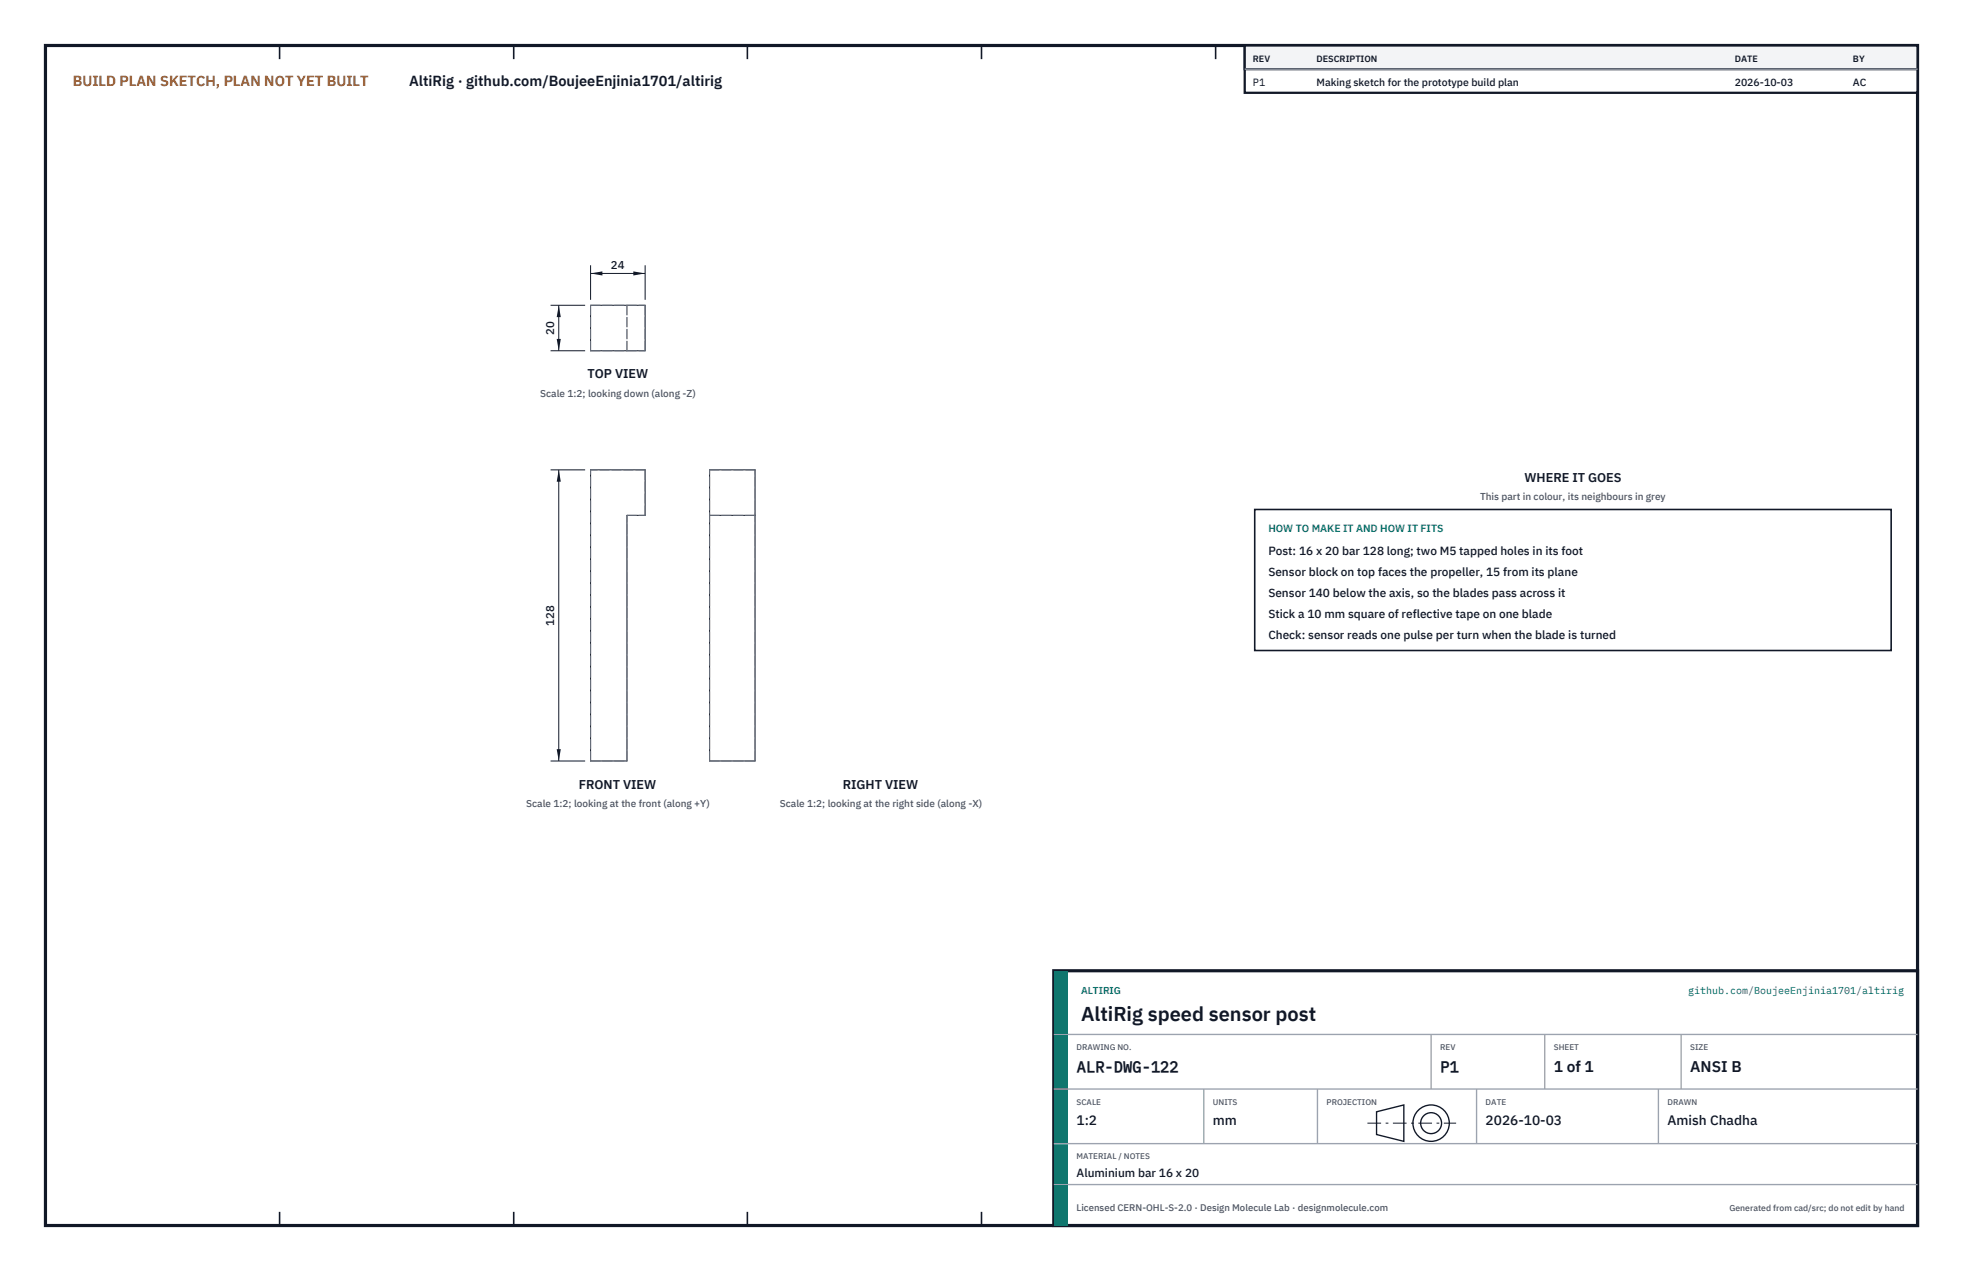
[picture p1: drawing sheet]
<svg xmlns="http://www.w3.org/2000/svg" width="432mm" height="279mm" viewBox="0 0 432 279" stroke-linecap="round" stroke-linejoin="round" font-family="sans-serif">
<defs><g id="words">
<text font-size="4.4" fill="#111827" x="237.8" y="224.4">AltiRig speed sensor post</text>
<g font-size="3.4" fill="#111827">
<text x="236.8" y="235.6">ALR-DWG-122</text>
<text x="316.8" y="235.6">P1</text>
<text x="341.8" y="235.6">1 of 1</text>
<text x="371.8" y="235.6">ANSI B</text>
</g>
<text font-size="3.2" fill="#b45309" x="16" y="19">BUILD PLAN SKETCH, PLAN NOT YET BUILT</text>
<text font-size="3.2" fill="#111827" x="90" y="19">AltiRig · github.com/BoujeeEnjinia1701/altirig</text>
<g font-size="3" fill="#111827">
<text x="236.8" y="247.2">1:2</text>
<text x="266.8" y="247.2">mm</text>
<text x="326.8" y="247.2">2026-10-03</text>
<text x="366.8" y="247.2">Amish Chadha</text>
</g>
<g font-size="2.8" fill="#111827">
<text x="129.2" y="83.2">TOP VIEW</text>
<text x="335.3" y="106">WHERE IT GOES</text>
<text x="127.3" y="173.4">FRONT VIEW</text>
<text x="185.4" y="173.4">RIGHT VIEW</text>
</g>
<g font-size="2.6" fill="#111827">
<text x="279" y="122">Post: 16 x 20 bar 128 long; two M5 tapped holes in its foot</text>
<text x="279" y="126.6">Sensor block on top faces the propeller, 15 from its plane</text>
<text x="279" y="131.2">Sensor 140 below the axis, so the blades pass across it</text>
<text x="279" y="135.8">Stick a 10 mm square of reflective tape on one blade</text>
<text x="279" y="140.4">Check: sensor reads one pulse per turn when the blade is turned</text>
<text x="236.8" y="258.8">Aluminium bar 16 x 20</text>
</g>
<g font-size="2.5" fill="#111827">
<text x="134.4" y="59.1">24</text>
<text x="121.9" y="73.6" transform="rotate(-90 121.9 73.6)">20</text>
<text x="121.9" y="137.5" transform="rotate(-90 121.9 137.5)">128</text>
</g>
<g font-size="2.3" fill="#111827">
<text x="275.6" y="18.8">P1</text>
<text x="289.6" y="18.8">Making sketch for the prototype build plan</text>
<text x="381.6" y="18.8">2026-10-03</text>
<text x="407.6" y="18.8">AC</text>
</g>
<text font-size="2.3" fill="#0f766e" x="279" y="117">HOW TO MAKE IT AND HOW IT FITS</text>
<g font-size="2.2" fill="#4b5563">
<text x="118.8" y="87.2">Scale 1:2; looking down (along -Z)</text>
<text x="325.6" y="110">This part in colour, its neighbours in grey</text>
<text x="115.7" y="177.4">Scale 1:2; looking at the front (along +Y)</text>
<text x="171.5" y="177.4">Scale 1:2; looking at the right side (along -X)</text>
</g>
<g font-size="2.2" fill="#0f766e">
<text x="237.8" y="218.4">ALTIRIG</text>
<text x="371.4" y="218.4">github.com/BoujeeEnjinia1701/altirig</text>
</g>
<text font-size="2.1" fill="#4b5563" x="236.8" y="266.2">Licensed CERN-OHL-S-2.0 · Design Molecule Lab · designmolecule.com</text>
<g font-size="2" fill="#111827">
<text x="275.6" y="13.6">REV</text>
<text x="289.6" y="13.6">DESCRIPTION</text>
<text x="381.6" y="13.6">DATE</text>
<text x="407.6" y="13.6">BY</text>
</g>
<text font-size="1.9" fill="#4b5563" x="380.4" y="266.2">Generated from cad/src; do not edit by hand</text>
<g font-size="1.8" fill="#4b5563">
<text x="236.8" y="230.8">DRAWING NO.</text>
<text x="316.8" y="230.8">REV</text>
<text x="341.8" y="230.8">SHEET</text>
<text x="371.8" y="230.8">SIZE</text>
<text x="236.8" y="242.8">SCALE</text>
<text x="266.8" y="242.8">UNITS</text>
<text x="291.8" y="242.8">PROJECTION</text>
<text x="326.8" y="242.8">DATE</text>
<text x="366.8" y="242.8">DRAWN</text>
<text x="236.8" y="254.8">MATERIAL / NOTES</text>
</g>
</g></defs>
<path d="M10 10h411.8v259.4h-411.8z" fill="none" stroke="#111827" stroke-width=".7" stroke-linecap="butt"/>
<g fill="none" stroke="#111827" stroke-width=".35">
<path d="M61.5 10v3M113 10v3M164.4 10v3M215.9 10v3M267.4 10v3M318.9 10v3M370.3 10v3M61.5 266.4v3M113 266.4v3M164.4 266.4v3M215.9 266.4v3M267.4 266.4v3"/>
<path d="M318.9 266.4v3M370.3 266.4v3"/>
</g>
<path d="M129.9 67.1h12v10h-12zM129.9 103.3h12v10h-4v54h-8zM156.1 103.3h10v64h-10zM156.1 113.3h10" fill="none" stroke="#111727" stroke-width=".22"/>
<g fill="none" stroke="#6a7180" stroke-width=".22" stroke-dasharray="2.1 .5">
<path d="M129.9 77.1v-10M129.9 67.1h8M129.9 77.1h8M137.9 77.1v-10M137.9 67.1h4M137.9 77.1h4M141.9 77.1v-10M137.9 113.3h4M141.9 113.3v-10M141.9 103.3h-12M156.1 103.3h10M156.1 113.3h10"/>
<path d="M129.9 167.3v-64M129.9 167.3h8M137.9 167.3v-54M156.1 167.3v-64M156.1 167.3h10M166.1 167.3v-64"/>
</g>
<path d="M129.9 58.3v7.6M141.9 58.3v7.6M129.9 60.1h12" fill="none" stroke="#111827" stroke-width=".22"/>
<path d="M129.9 60.1l2.6-.4v.9zM139.3 59.7v.9l2.6-.5z" fill="#111827"/>
<path d="M121.1 67.1h7.6M121.1 77.1h7.6M122.9 67.1v10" fill="none" stroke="#111827" stroke-width=".22"/>
<path d="M122.9 67.1l-.4 2.6h.9zM122.5 74.5h.9l-.5 2.6z" fill="#111827"/>
<path d="M121.1 103.3h7.6M122.9 103.3v64M121.1 167.3h7.6" fill="none" stroke="#111827" stroke-width=".22"/>
<path d="M122.9 103.3l-.4 2.6h.9zM122.5 164.7h.9l-.5 2.6z" fill="#111827"/>
<path d="M276 112h140v31h-140z" fill="#fff" stroke="#111827" stroke-width=".35"/>
<path d="M273.8 10h148v10.4h-148z" fill="#fff" stroke="#111827" stroke-width=".5"/>
<path d="M273.8 10h148v5.2h-148z" fill="#f3f4f6" stroke="#111827" stroke-width=".5"/>
<path d="M273.8 15.2h148" fill="none" stroke="#9ca3af" stroke-width=".3"/>
<path d="M231.8 213.4h190v56h-190z" fill="#fff" stroke="#111827" stroke-width=".7" stroke-linecap="butt"/>
<path d="M231.8 213.4h3v56h-3z" fill="#0f766e"/>
<path d="M231.8 227.4h190M231.8 239.4h190M264.8 239.4v12M289.8 239.4v12M314.8 227.4v12M324.8 239.4v12M339.8 227.4v12M364.8 239.4v12M369.8 227.4v12M231.8 251.4h190M231.8 260.4h190" fill="none" stroke="#9ca3af" stroke-width=".3"/>
<g fill="none" stroke="#111827" stroke-width=".3">
<path d="M302.8 244.4l6-1.5v8l-6-1.5z"/>
<circle cx="314.8" cy="246.9" r="4"/>
<circle cx="314.8" cy="246.9" r="2.3"/>
</g>
<path d="M300.8 246.9h19.5" fill="none" stroke="#111827" stroke-width=".22" stroke-dasharray="3 1 .6 1" stroke-linecap="butt"/>
<use href="#words"/>
</svg>
